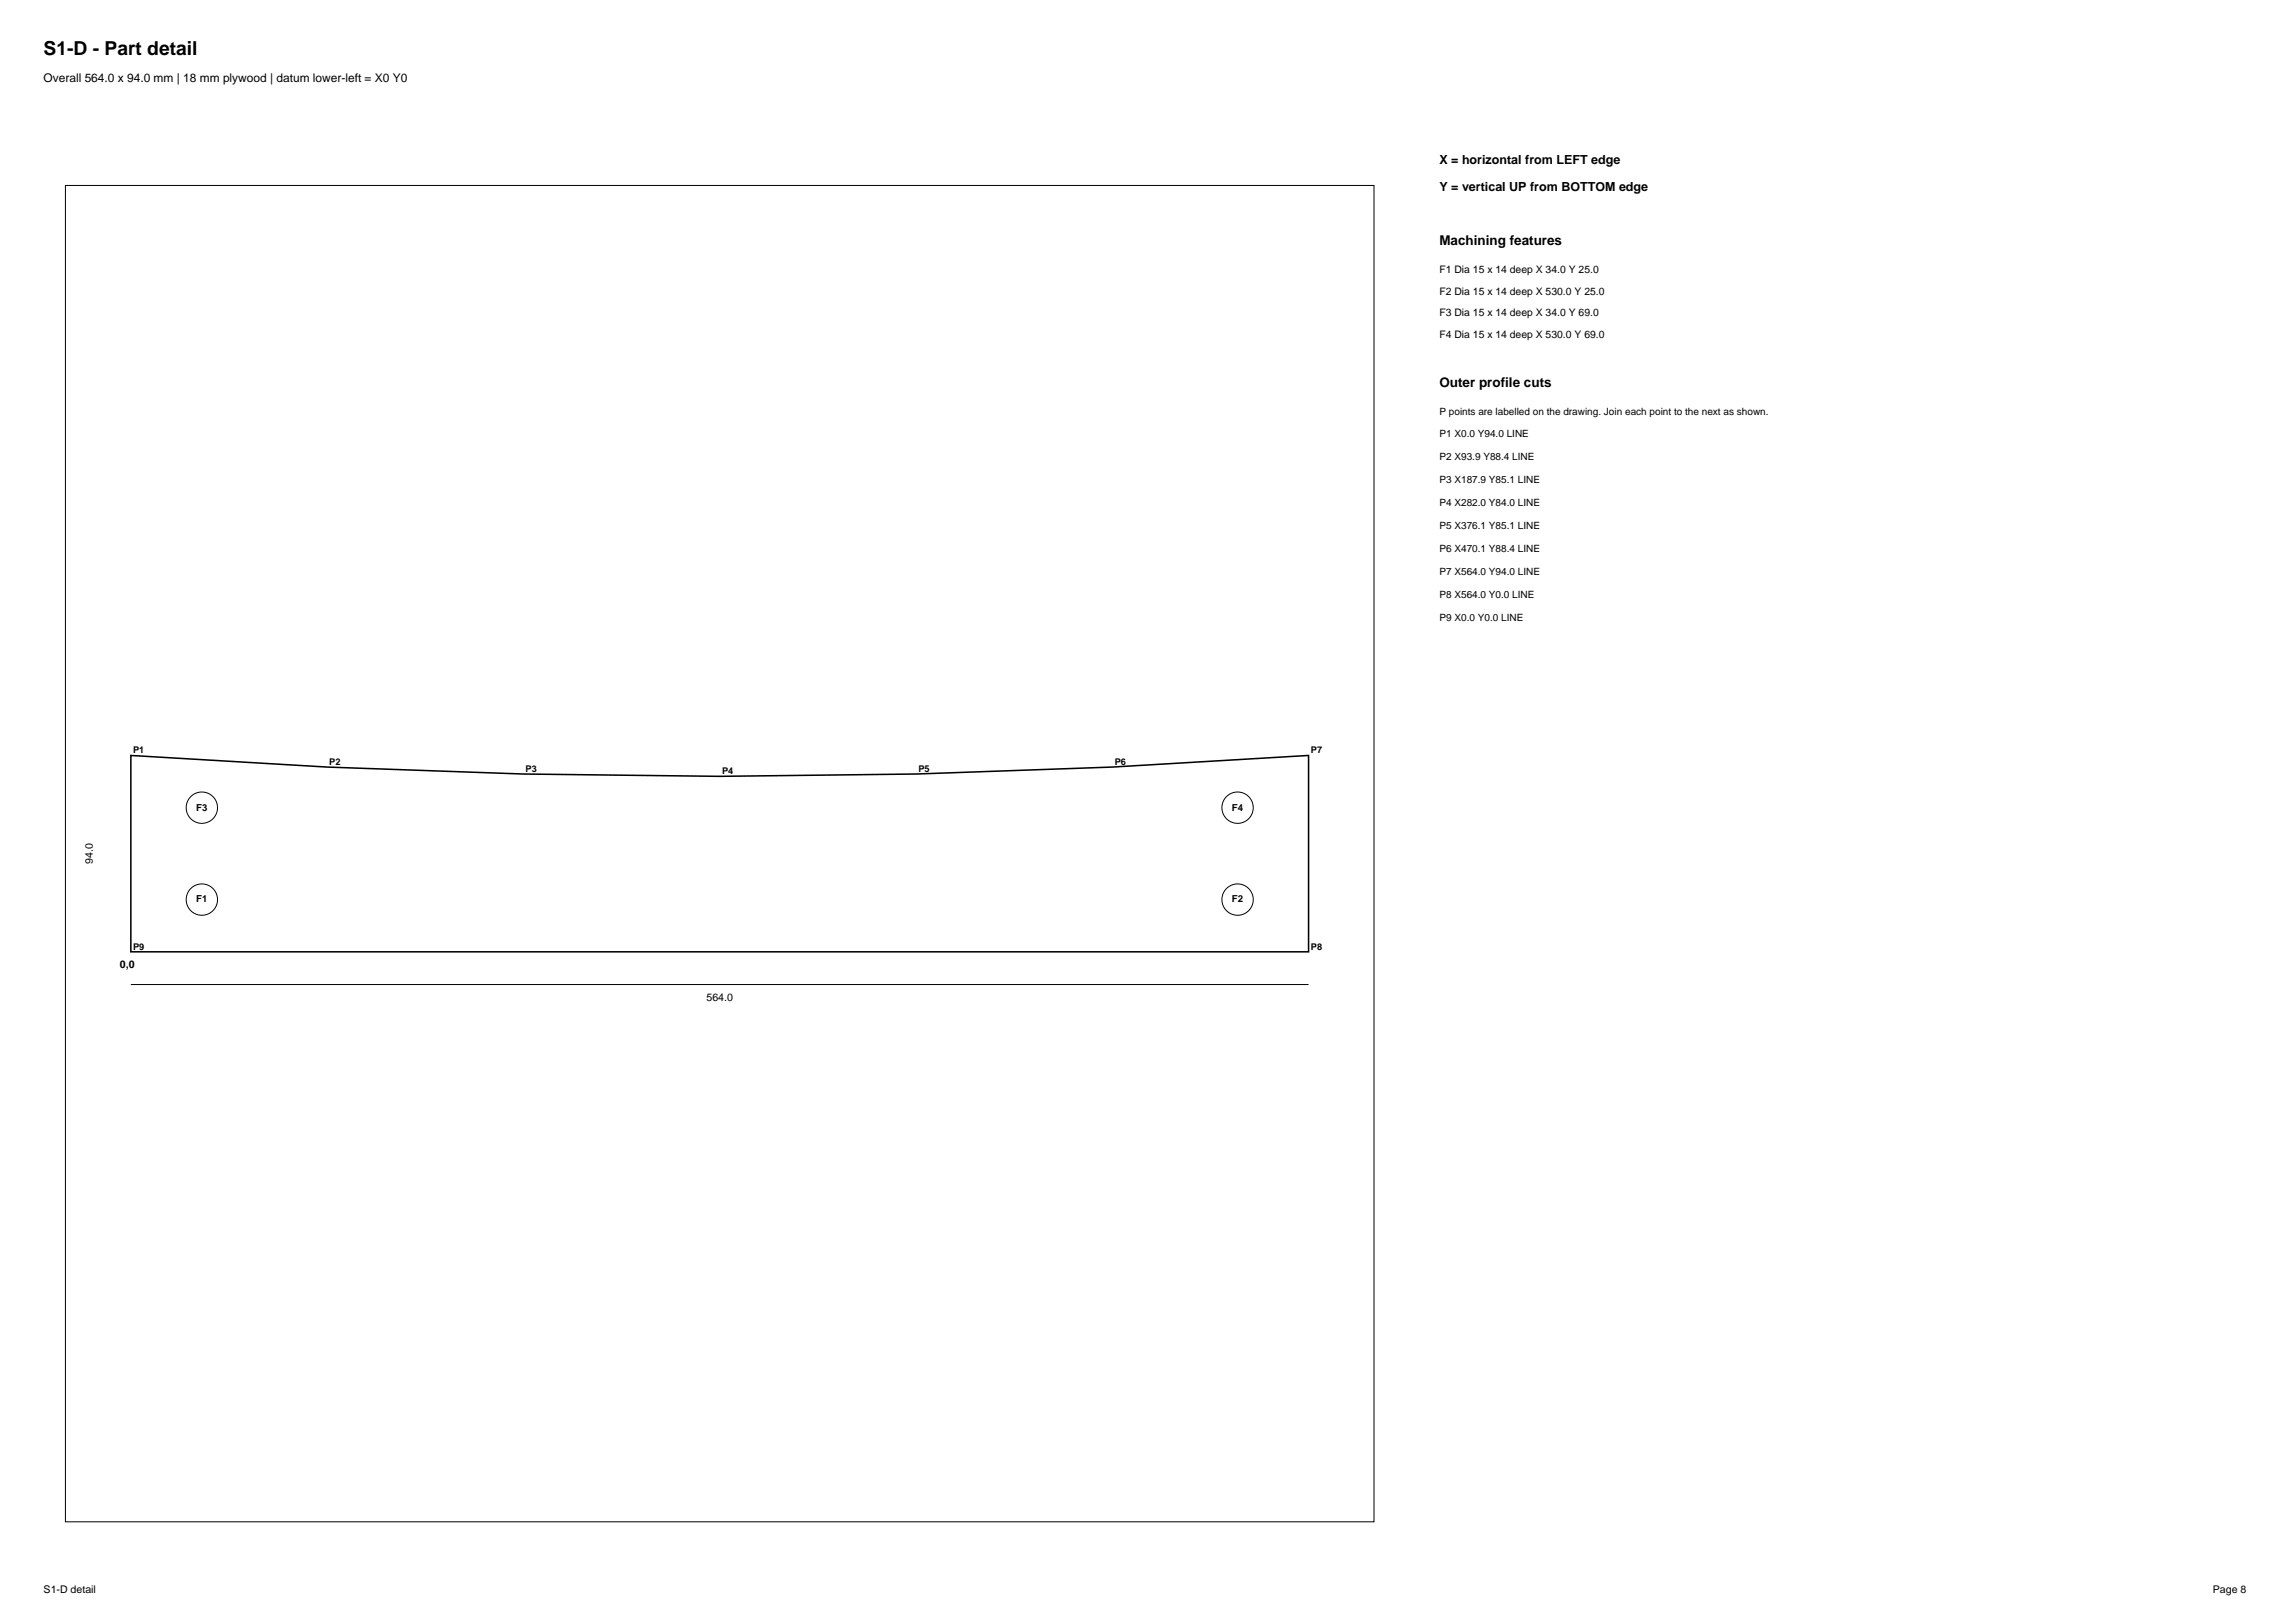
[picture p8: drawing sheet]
<svg xmlns="http://www.w3.org/2000/svg" width="420mm" height="297mm" viewBox="0 0 420 297" stroke-linecap="round" stroke-linejoin="round" font-family="sans-serif">
<defs><g id="words">
<text font-size="3.5" x="8" y="10">S1-D - Part detail</text>
<g font-size="2.5">
<text x="264" y="45">Machining features</text>
<text x="264" y="71">Outer profile cuts</text>
</g>
<g font-size="2.3">
<text x="264" y="30">X = horizontal from LEFT edge</text>
<text x="264" y="35">Y = vertical UP from BOTTOM edge</text>
</g>
<text font-size="2.2" x="8" y="15">Overall 564.0 x 94.0 mm | 18 mm plywood | datum lower-left = X0 Y0</text>
<g font-size="1.9">
<text x="264" y="50">F1 Dia 15 x 14 deep X 34.0 Y 25.0</text>
<text x="264" y="54">F2 Dia 15 x 14 deep X 530.0 Y 25.0</text>
<text x="264" y="58">F3 Dia 15 x 14 deep X 34.0 Y 69.0</text>
<text x="264" y="62">F4 Dia 15 x 14 deep X 530.0 Y 69.0</text>
<text x="17" y="158.4" transform="rotate(-90 17 158.4)">94.0</text>
<text x="22" y="177.5">0,0</text>
<text x="129.6" y="183.5">564.0</text>
<text x="8" y="292">S1-D detail</text>
<text x="405.9" y="292">Page 8</text>
</g>
<g font-size="1.8">
<text x="264" y="76">P points are labelled on the drawing. Join each point to the next as shown.</text>
<text x="264" y="80.2">P1 X0.0 Y94.0 LINE</text>
<text x="264" y="84.4">P2 X93.9 Y88.4 LINE</text>
<text x="264" y="88.6">P3 X187.9 Y85.1 LINE</text>
<text x="264" y="92.8">P4 X282.0 Y84.0 LINE</text>
<text x="264" y="97">P5 X376.1 Y85.1 LINE</text>
<text x="264" y="101.2">P6 X470.1 Y88.4 LINE</text>
<text x="264" y="105.4">P7 X564.0 Y94.0 LINE</text>
<text x="264" y="109.6">P8 X564.0 Y0.0 LINE</text>
<text x="264" y="113.8">P9 X0.0 Y0.0 LINE</text>
<text x="36" y="148.6">F3</text>
<text x="225.9" y="148.6">F4</text>
<text x="36" y="165.5">F1</text>
<text x="225.9" y="165.5">F2</text>
</g>
<g font-size="1.7">
<text x="24.4" y="138.1">P1</text>
<text x="60.4" y="140.2">P2</text>
<text x="96.4" y="141.5">P3</text>
<text x="132.4" y="141.9">P4</text>
<text x="168.5" y="141.5">P5</text>
<text x="204.5" y="140.2">P6</text>
<text x="240.4" y="138.1">P7</text>
<text x="24.4" y="174.1">P9</text>
<text x="240.4" y="174.1">P8</text>
</g>
</g></defs>
<g fill="none" stroke="#000" stroke-width=".18">
<path d="M12 34h240v245h-240zM24 180.5h216"/>
<circle cx="37" cy="148.1" r="2.87"/>
<circle cx="227" cy="148.1" r="2.87"/>
<circle cx="37" cy="164.9" r="2.87"/>
<circle cx="227" cy="164.9" r="2.87"/>
</g>
<path d="M24 138.5a1524.7 1524.7 0 0 0 216 0v36h-216z" fill="none" stroke="#000" stroke-width=".28"/>
<use href="#words"/>
</svg>
